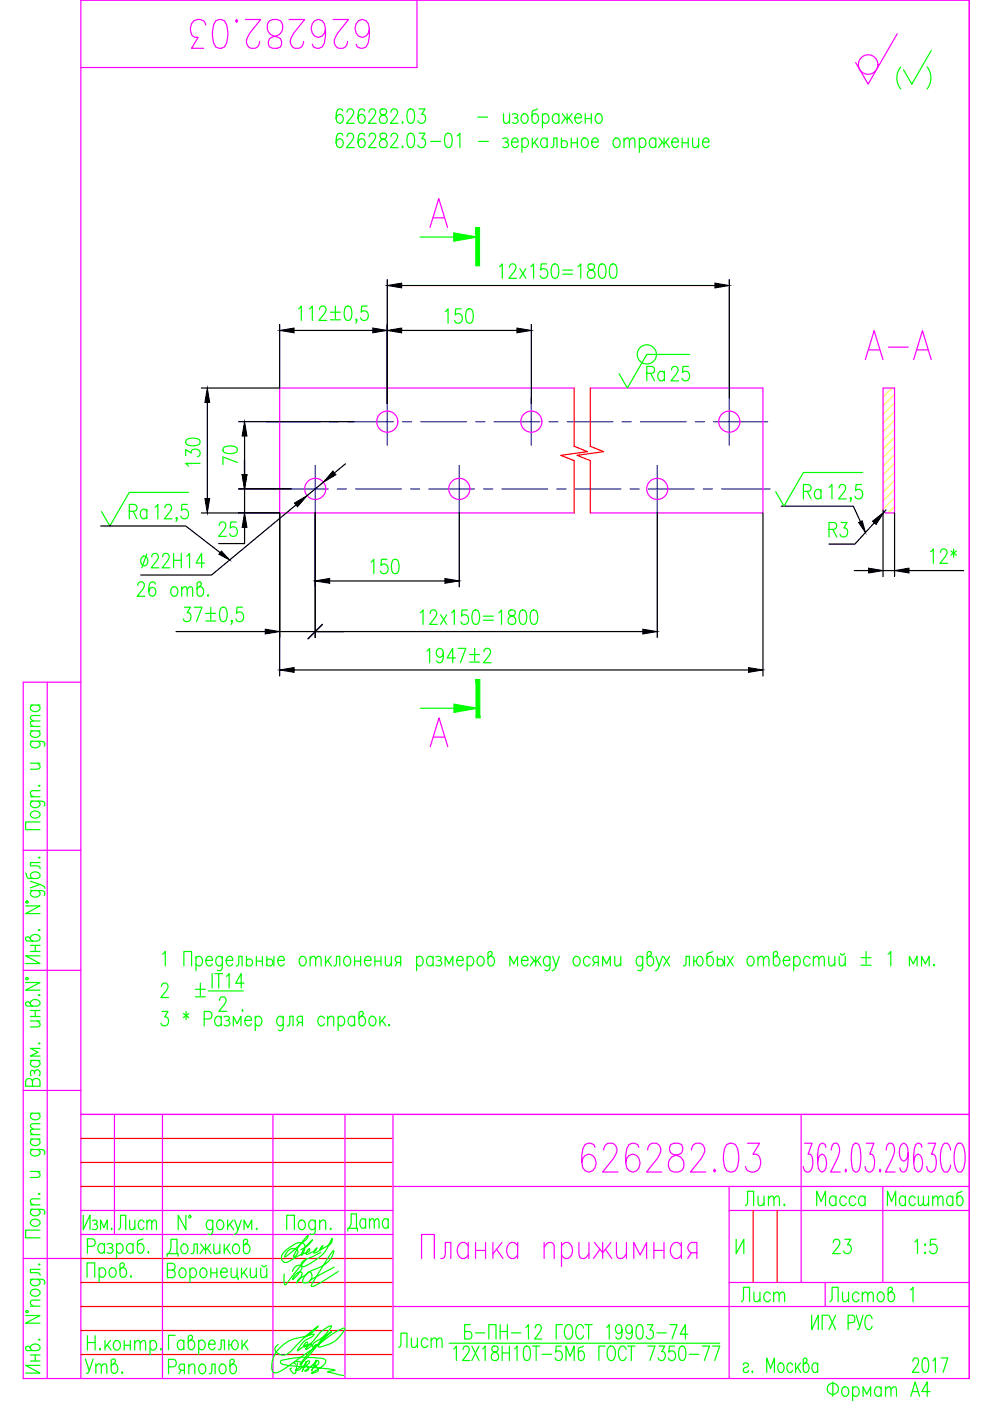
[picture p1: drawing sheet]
<svg xmlns="http://www.w3.org/2000/svg" width="210mm" height="297mm" viewBox="0 0 210 297" stroke-linecap="round" stroke-linejoin="round" font-family="sans-serif">
<defs><g id="words">
<g font-size="10.6" fill="#f0f">
<text x="39.2" y="11.6">626282.03</text>
<text x="182.4" y="77.6">А-А</text>
</g>
<text font-size="10.1" fill="#f0f" x="122.1" y="249.8">626282.03</text>
<text font-size="8.4" fill="#0f0" x="189.1" y="20.1">( )</text>
<text font-size="7.1" fill="#0f0" x="72.7" y="262.1">Дата</text>
<g font-size="6.6" fill="#0f0">
<text x="104.8" y="60.3">12x150=1800</text>
<text x="93.1" y="69.8">150</text>
<text x="43.4" y="100.2" transform="rotate(-90 43.4 100.2)">130</text>
<text x="51.2" y="99.8" transform="rotate(-90 51.2 99.8)">70</text>
<text x="45.2" y="115">25</text>
<text x="196.1" y="120.6">12*</text>
<text x="27.9" y="127.7">26 отв.</text>
<text x="87.8" y="133.7">12x150=1800</text>
<text x="89.3" y="141.8">1947±2</text>
<text x="32.8" y="212.7">2 ±</text>
<text x="156.6" y="256.8">Лит.</text>
<text x="171.8" y="256.8">Масса</text>
<text x="187" y="256.8">Масштаб</text>
<text x="24" y="262.1">Лист</text>
<text x="175.3" y="267.1">23</text>
<text x="155.9" y="277.3">Лист</text>
<text x="16.9" y="292.5">Утв.</text>
</g>
<text font-size="6.6" fill="#f0f" x="174.6" y="277.3">Листов</text>
<g font-size="6.2" fill="#0f0">
<text x="70.2" y="32.5">626282.03</text>
<text x="135.8" y="81.8">Ra</text>
<text x="169" y="106.9">Ra</text>
<text x="26.1" y="111.1">Ra</text>
<text x="77.6" y="122.8">150</text>
<text x="45.2" y="215.5">2 .</text>
<text x="83.3" y="286.8">Лист</text>
<text x="97.4" y="285">Б-ПН-12 ГОСТ 19903-74</text>
<text x="192.3" y="292.1">2017</text>
</g>
</g></defs>
<g fill="none" stroke="#00f" stroke-width=".25">
<path d="M56.4 89.4h11.5M66.8 98.7v9.9M69.8 89.4h2M73.7 89.4h9.7M82.1 84.4v10M85.3 89.4h2M89.2 89.4h9.7M97.4 98.7v9.9M100.9 89.4h1.9M104.7 89.4h9.7M112.6 84.4v10M116.4 89.4h1.9"/>
<path d="M120.3 89.4h9.7M131.9 89.4h1.9M135.8 89.4h9.7M139.4 98.7v9.9M147.4 89.4h2M151.3 89.4h11.5M154.6 84.4v10M59.3 103.7h10.3M71.5 103.7h2M75.4 103.7h9.7M87 103.7h2M90.9 103.7h9.7"/>
<path d="M102.6 103.7h1.9M106.4 103.7h9.7M118.1 103.7h1.9M122 103.7h9.6M133.6 103.7h1.9M137.5 103.7h9.7M149.1 103.7h1.9M153 103.7h10.3"/>
</g>
<g fill="none" stroke="#f0f" stroke-width=".25">
<path d="M88.4 .1v14.2h-71.3M190.2 7.2l-6.1 10.6-2.7-4.5M205.5 .1v292.2M91.2 48.2l1.8-6.1 1.9 6.1M91.9 46.2h2.3M121.7 82.3h-62.4v26.5h62.4M125.2 82.3h36.6v26.5h-36.6M187.8 108.7a.61 .61 0 0 1-.6-.6v-25.8h2.5v26.5h-1.9M10 144.6v147.7M17.1 144.6h-12.2v147.7h200.6M91.2 158.3l1.9-6.1 1.8 6.1M91.9 156.3h2.3"/>
<path d="M4.9 180.3h12.2M4.9 205.7h12.2M4.9 231.2h12.2M17.1 236.3h188.4M24.3 236.3v25.4M34.4 236.3v56M57.9 236.3v56M73.1 236.3v56M83.3 236.3v56M169.9 236.3v35.6M17.1 256.6h66.2M83.3 251.6h122.2"/>
<path d="M154.6 256.6h50.9M154.6 251.6v40.7M170.6 242.4h1.6l-.9 2.3h.5a3.1 3.1 0 0 1 .1 3.5l-.4 .3h-.5l-.4-.3-.3-.9M175.1 243.3l-.1-.6-.5-.3-.7 .3a10.2 10.2 0 0 0-.3 4.9l.3 .6 .6 .3a2.33 2.33 0 0 0 .7-2.9l-.3-.6-.6-.3-.4 .3-.3 .6-.1 .9M176.3 243.8a1.72 1.72 0 0 1 .5-1.4h.6a1.98 1.98 0 0 1 .5 2.3l-1.8 3.8h2.1M179.3 247.9l.2 .3-.2 .3-.1-.3zM180.9 242.7l.5-.3h.3l.4 .3a8.8 8.8 0 0 1 0 5.5l-.4 .3h-.3l-.5-.3a8.8 8.8 0 0 1 0-5.5zM183.7 242.4h1.6l-.9 2.3h.4a3.1 3.1 0 0 1 .2 3.5l-.4 .3h-.5l-.4-.3-.3-.9M186.6 247.9l.1 .3-.1 .3-.2-.3zM187.2 251.6v20.3M187.9 243.8a1.64 1.64 0 0 1 .6-1.4h.6a1.98 1.98 0 0 1 .4 2.3l-1.7 3.8h2M192.6 244.4l-.2 .9-.3 .6-.6 .3a2.33 2.33 0 0 1-.7-2.9l.3-.6 .4-.3 .6 .3a7.9 7.9 0 0 1 0 5.5l-.4 .3h-.3l-.4-.3-.2-.6"/>
<path d="M195.5 243.3l-.2-.6-.4-.3-.7 .3a10.2 10.2 0 0 0-.3 4.9l.3 .6 .5 .3a2.35 2.35 0 0 0 .8-2.9l-.3-.6-.6-.3-.4 .3-.3 .6-.2 .9M196.8 242.4h1.6l-.9 2.3h.4a3.1 3.1 0 0 1 .2 3.5l-.5 .3a1.04 1.04 0 0 1-1.1-1.2M201.6 243.8l-.2-.5a1.03 1.03 0 0 0-1.1-.9 5.5 5.5 0 0 0 0 6.1 1.26 1.26 0 0 0 1.3-1.5M202.9 242.7l.3-.3a1.25 1.25 0 0 1 1.3 1.4 5.3 5.3 0 0 1-.7 4.7 1.26 1.26 0 0 1-1.4-1.5 6.6 6.6 0 0 1 .5-4.3zM4.9 266.8h12.2M17.1 261.7h66.2M83.3 277h122.2M89.4 266.8v-5.1h2.7v5.1M93.5 266.8h.3l.4-.2 .2-.8v-2.4h1.2v3.4M99.3 264.2a1.12 1.12 0 0 0-1.1-.8 1.12 1.12 0 0 0-1.1 .8 1.91 1.91 0 0 0 .8 2.6h.6l.8-.7M99.3 263.4v3.4M100.8 265.1h2.2"/>
<path d="M100.8 263.4v3.4M103 263.4v3.4M104.5 263.4v3.4M105.3 264.9l1.3 1.9M106.4 263.4l-1.9 2.4M109.7 264.2l-.7-.8a1.48 1.48 0 0 0-1.6 2 1.5 1.5 0 0 0 1.6 1.4l.7-.7M109.7 263.4v3.4M115.4 264.4l.9-1h.6l.4 .3 .2 .5v2.6M115.4 263.4v3.4M119.1 264.2l.7-.8a1.48 1.48 0 0 1 1.6 2 1.38 1.38 0 0 1-1.6 1.4l-.7-.7M119.1 263.4v5.1M122.7 263.4v2.4l.2 .8 .4 .2h.6l1-1"/>
<path d="M124.9 263.4v3.4M126 263.4l1.8 2.2 1.7-2.2M127.2 264.9l-1.4 1.9M127.8 263.4v3.4M128.4 264.9l1.3 1.9M130.7 263.4v2.4l.2 .8 .4 .2h.6l.9-1M132.8 263.4v3.4M134.4 266.8v-3.4l1.3 2.7 1.4-2.7v3.4M138.6 265.1h2.2M138.6 263.4v3.4M140.8 263.4v3.4M144.5 264.2l-.8-.8a1.48 1.48 0 0 0-1.6 2 1.5 1.5 0 0 0 1.6 1.4l.8-.7"/>
<path d="M144.5 263.4v3.4M146.6 265.6l-.8 1.2M147.8 265.6h-1.2a1.15 1.15 0 0 1-.8-1.1 1.15 1.15 0 0 1 .8-1.1h1.2v3.4M154.6 271.9h50.9M17.1 292.3v-292.2h188.4v292.2"/>
<circle cx="184.1" cy="13.7" r="2.07"/>
<circle cx="82.1" cy="89.4" r="2.24"/>
<circle cx="112.7" cy="89.4" r="2.24"/>
<circle cx="154.6" cy="89.4" r="2.24"/>
<circle cx="66.8" cy="103.7" r="2.24"/>
<circle cx="97.4" cy="103.7" r="2.24"/>
<circle cx="139.4" cy="103.7" r="2.24"/>
</g>
<g fill="none" stroke="#000" stroke-width=".25">
<path d="M82.1 59.3v26.3M154.6 59.3v25.1M59.3 68.8v13.5h-16.6M62.4 70.1h16.6M85.2 70.1h24.4M85.2 60.5h66.4M112.6 68.8v16.8M44 85.3v20.4M50.6 89.4h24.5M73.3 98.3l-2.4 2M21.3 111.5h18.1l7.3 5.7M42.7 108.8h16.6v34.5"/>
<path d="M50.6 103.7h11.1M51.8 103.7v5.1M62.8 107l-17.9 14.9h-15.1M66.8 108.6v26.6M68.6 102.2l-3.5 2.9M97.4 108.6v15.8M139.4 108.6v26.6M161.8 108.8v34.5M165.6 107.3h15.3l1.5 3.3M185.4 110.8l-4.1 4.6h-5.5M187.2 108.1v14.1M187.8 108.1l-.4 .5"/>
<path d="M189.7 108.8v13.4M37.3 133.9h18.9M59.3 133.9h77M68.4 132.4l-3.1 3M69.9 123.2h24.4M181.1 121h3.1M187.2 121h2.5M192.7 121h11.6M62.4 142h96.3"/>
</g>
<g fill="#000" stroke="#000" stroke-width=".21">
<path d="M59.3 70.1l3.1-.5v1zM79 69.6l3.1 .5-3.1 .5zM82.1 70.1l3.1-.5v1zM82.1 60.5l3.1-.5v1zM109.6 69.6l3 .5-3 .5zM151.6 60l3 .5-3 .5zM44 82.3l.5 3h-1.1zM51.8 89.4l.6 3.1h-1.1zM70.6 99.9l.6 .8-2.6 1.5zM43.4 105.7h1.1l-.5 3.1zM46.9 116.8l1.8 1.9-2.3-1.2zM51.3 100.6h1.1l-.6 3.1z"/>
<path d="M62.4 106.7l2.7-1.6-2 2.3zM182 110.8l.8-.4 .7 2.5zM185 110.5l2.4-1.9-1.7 2.6zM56.2 133.4l3.1 .5-3.1 .5zM66.8 123.2l3.1-.6v1.1zM94.3 122.6l3.1 .6-3.1 .5zM136.3 133.4l3.1 .5-3.1 .5zM184.2 120.5l3 .5-3 .5zM189.7 121l3-.5v1zM59.3 142l3.1-.5v1.1zM158.7 141.5l3.1 .5-3.1 .6z"/>
</g>
<g fill="none" stroke="#0f0" stroke-width=".25">
<path d="M72.7 23.5l-.2-.3-.3-.1-.6 .1a2.85 2.85 0 0 0 0 2.8 .67 .67 0 0 0 1.1-.3 .87 .87 0 0 0-.1-1 .87 .87 0 0 0-1-.3l-.3 .7M73.6 23.8l.2-.6 .7-.1a.95 .95 0 0 1 .1 1.6l-1.1 1.4h1.6M77.3 23.5l-.1-.3-.4-.1-.5 .1a2.85 2.85 0 0 0 0 2.8 .67 .67 0 0 0 1-.3 .87 .87 0 0 0 0-1 .87 .87 0 0 0-1-.3l-.4 .7M78.2 23.8l.3-.6 .7-.1a.95 .95 0 0 1 .1 1.6l-1.2 1.4h1.7M80.7 23.2a.68 .68 0 0 0 .2 1.1 1.08 1.08 0 0 1 1.1 .5 1.08 1.08 0 0 1-.1 1.2 .9 .9 0 0 1-1.4-.3 .9 .9 0 0 1 .7-1.3l.4-.1a.62 .62 0 0 0 .4-.7 .62 .62 0 0 0-.5-.5zM82.9 23.8l.2-.6 .7-.1a.95 .95 0 0 1 .1 1.6l-1.1 1.4h1.6M86.6 23.2l.6-.1a1.49 1.49 0 0 1 .7 1.7l-.3 1.2-.6 .1a1.49 1.49 0 0 1-.7-1.7zM88.8 23.1h1.3l-.7 1.2h.4a.96 .96 0 0 1 .4 1.4 .96 .96 0 0 1-1.5 .2l-.1-.3M91.3 30h2.1M94.6 28.4l.6-.2a1.49 1.49 0 0 1 .7 1.8l-.4 1.2-.6 .1a1.49 1.49 0 0 1-.7-1.8zM96.9 28.8l.6-.6v3.1M101.3 24.8h2.1"/>
<path d="M101.5 30h2.1M106.6 29.4a.73 .73 0 0 1 1.1 .3l-.1 .3-.5 .1M106.8 24.1l.1 1.9 .6 .1 .5-.5M107.4 30.1a.6 .6 0 0 1 .5 .6 .6 .6 0 0 1-.5 .6l-.8-.1M108 24.1v2M108.4 30.1h1.4a.68 .68 0 0 0-.4-.8 .68 .68 0 0 0-.8 .4 1.02 1.02 0 0 0 .8 1.6l.4-.4M108.6 24.3a.72 .72 0 0 1 1.2 .2l-.4 .5h-.3M109.4 25a.6 .6 0 0 1 .5 .6 .6 .6 0 0 1-.5 .5l-.8-.1M110.7 29.7a.67 .67 0 0 1 .6-.5 .67 .67 0 0 1 .6 .5 1.02 1.02 0 0 1-.8 1.6l-.4-.4M110.7 29.3v3M110.8 24.3l.3-.2a1.02 1.02 0 0 1 .9 1 1.02 1.02 0 0 1-.9 1 1.2 1.2 0 0 1-.3-1.8zM112.9 29.3v2"/>
<path d="M113.3 30.1l.8 1.2M114 23.1l-1.1 .4-.1 2.1a.66 .66 0 0 0 .6 .6 .66 .66 0 0 0 .7-.5 1.03 1.03 0 0 0-.8-1.6l-.5 .4M114 29.3l-1.1 1.4M115 24.5l.5-.4a1.02 1.02 0 0 1 .9 1 1.02 1.02 0 0 1-.9 1l-.5-.4M115 24.1v3.1M116 29.7a.68 .68 0 0 0-.6-.5 .68 .68 0 0 0-.7 .5 .93 .93 0 0 0 0 1.1 .93 .93 0 0 0 1.1 .4l.2-.3M116 29.3v2M116.8 31.3l.5-.1 .1-1.9h.7v2M118.5 24.5l-.5-.4a1.02 1.02 0 0 0-.9 1 1.02 1.02 0 0 0 .9 1l.5-.4M118.5 24.1v2M119 30.1a.75 .75 0 0 1 1.2 .1 .75 .75 0 0 1-.4 1.1h-.4l-.4-.3M119 29.3v2"/>
<path d="M119.2 24.1l1 1.3 1.1-1.3M119.9 25l-.8 1.1M120.2 24.1v2M120.6 25l.8 1.1M121.1 30.3h1.3M121.1 29.3v2M121.9 25h1.4a.68 .68 0 0 0-.5-.9 .68 .68 0 0 0-.8 .4 1.02 1.02 0 0 0 .8 1.6l.5-.4M122.4 29.3v2M123.6 29.4a.82 .82 0 0 1 .9 .1 .82 .82 0 0 1 .2 .9 .82 .82 0 0 1-.9 .9 1.19 1.19 0 0 1-.2-1.9zM124.1 25.1h1.3M124.1 24.1v2M125.4 24.1v2"/>
<path d="M125.4 30.1h1.4a.68 .68 0 0 0-.4-.8 .68 .68 0 0 0-.8 .4 1.02 1.02 0 0 0 .8 1.6l.4-.4M126.5 24.3l.3-.2a1.02 1.02 0 0 1 .9 1 1.02 1.02 0 0 1-.9 1 1.2 1.2 0 0 1-.3-1.8zM130.3 29.4a.82 .82 0 0 1 1 .1 .82 .82 0 0 1 .2 .9 .82 .82 0 0 1-.9 .9 1.19 1.19 0 0 1-.3-1.9zM132.3 29.8l.6-.5 .4 .1 .2 1.9M132.3 29.3v2M133.5 29.8l.5-.5 .5 .1 .1 1.9M135.6 29.7a.68 .68 0 0 1 .6-.5 .68 .68 0 0 1 .6 .5 1.02 1.02 0 0 1-.8 1.6l-.4-.4M135.6 29.3v3M139 29.7a.68 .68 0 0 0-.6-.5 .68 .68 0 0 0-.6 .5 .93 .93 0 0 0-.1 1.1 .93 .93 0 0 0 1.1 .4l.2-.3M139 29.3v2M139.7 29.3l1.1 1.3 1-1.3M140.4 30.1l-.8 1.2"/>
<path d="M140.8 29.3v2M141.1 30.1l.9 1.2M142.4 30.1h1.4a.68 .68 0 0 0-.4-.8 .68 .68 0 0 0-.9 .4 1.02 1.02 0 0 0 .9 1.6l.4-.4M144.6 30.3h1.3M144.6 29.3v2M145.9 29.3v2M146.8 29.3l.2 1.9 .5 .1 .6-.6M148.1 29.3v2M148.9 30.1h1.4a.68 .68 0 0 0-.4-.8 .68 .68 0 0 0-.8 .4 1.02 1.02 0 0 0 .8 1.6l.4-.4M89.1 50.3h7.1M63.3 65.5l.6-.6v3M65.6 65.5l.6-.6v3"/>
<path d="M67.7 65.6l.3-.6 .7-.1a.95 .95 0 0 1 .1 1.6l-1.2 1.4h1.6M70.1 66.2h2.1M70.1 67.8h2.1M71.1 64.9v2.6M73.3 65l.6-.1a1.49 1.49 0 0 1 .7 1.7l-.3 1.2-.6 .1a1.49 1.49 0 0 1-.7-1.7zM75.6 67.8l-.1 .1-.1-.1 .1-.1a.64 .64 0 0 1-.1 .8M77.9 64.9h-1.2l-.1 1.3a.89 .89 0 0 1 1.1-.2 .89 .89 0 0 1 .4 1.1 .83 .83 0 0 1-.7 .8 .83 .83 0 0 1-.9-.5M146 77.7h-1.2l-.1 1.3a.89 .89 0 0 1 1.1-.2 .89 .89 0 0 1 .4 1.1 .83 .83 0 0 1-.7 .8 .83 .83 0 0 1-.9-.5M146.2 75.1h-9.1l-4.1 7.2-1.7-3.1M30.2 118.1l.2-.2a1.02 1.02 0 0 1 1 1 1.02 1.02 0 0 1-1 1.1 1.2 1.2 0 0 1-.2-1.9zM31.1 117.5l-1 2.9M32.2 118.1l.2-.6 .7-.2a.95 .95 0 0 1 .1 1.6l-1.2 1.5h1.7"/>
<path d="M34.5 118.1l.2-.6 .7-.2a.95 .95 0 0 1 .1 1.6l-1.1 1.5h1.6M35 107.7l.2-.6 .7-.2a.95 .95 0 0 1 .1 1.6l-1.1 1.5h1.6M36.8 117.3v3.1M36.8 118.8h1.6M37.5 109.9l-.1 .1-.1-.1 .1-.2a.65 .65 0 0 1-.1 .9M38.4 117.3v3.1M39.6 117.9l.6-.6v3.1M39.7 106.9h-1.1l-.1 1.4a.89 .89 0 0 1 1.1-.2 .89 .89 0 0 1 .4 1 .83 .83 0 0 1-.7 .9 .83 .83 0 0 1-1-.6M40 104.4h-12.6l-4.1 7.1-1.8-3M43.3 119.4h-1.7l1.1-2.1v3.1M175.8 112.2h1a.75 .75 0 0 0 .6-.7 .75 .75 0 0 0-.6-.7h-1v3M176.6 112.2l.8 1.6"/>
<path d="M177.9 103.5l.2-.6 .7-.2a.95 .95 0 0 1 .2 1.6l-1.2 1.5h1.6M178.3 110.8h1.3l-.7 1.1h.4a.96 .96 0 0 1 .4 1.4 .96 .96 0 0 1-1.5 .2l-.1-.2M180.5 105.6l-.1 .2-.2-.2 .2-.1a.64 .64 0 0 1-.2 .9M182.7 102.7h-1.2l-.1 1.3a.89 .89 0 0 1 1.1-.1 .89 .89 0 0 1 .4 1 .84 .84 0 0 1-.7 .9 .84 .84 0 0 1-.9-.6M182.9 100.2h-12.6l-4.1 7.1-1.7-3M39.1 128.7h1.3l-.7 1.2h.3a.96 .96 0 0 1 .4 1.4 .96 .96 0 0 1-1.4 .2l-.1-.3M41.2 128.7h1.6l-1.1 3.1M43.6 130.1h2.1M43.6 131.7h2.1M44.7 128.7v2.7M46.9 128.9l.6-.2a1.49 1.49 0 0 1 .7 1.8l-.4 1.2-.6 .1a1.49 1.49 0 0 1-.7-1.7zM49.2 131.7l-.1 .1-.1-.1 .1-.2a.65 .65 0 0 1-.1 .9"/>
<path d="M51.4 128.7h-1.1l-.2 1.4a.89 .89 0 0 1 1.2-.2 .89 .89 0 0 1 .4 1 .83 .83 0 0 1-.7 .9 .83 .83 0 0 1-1-.6M6.5 157.2l2.7 .1a.59 .59 0 0 1 .2 .9M6.5 155h2M6.5 154h2M6.5 149.5h2M6.9 157.2a.68 .68 0 0 0-.5 .6 .68 .68 0 0 0 .5 .6 1.02 1.02 0 0 0 1.6-.8l-.4-.4M6.9 155l-.4 .4a1.02 1.02 0 0 0 1 1 1.02 1.02 0 0 0 1-1l-.4-.4M6.9 149.5a.68 .68 0 0 0-.5 .6 .68 .68 0 0 0 .5 .7 .92 .92 0 0 0 1.1 0 .92 .92 0 0 0 .3-1.1l-.2-.2M8.5 152.9l-1.9 .1-.1 .4 .5 .6M8.5 151.7l-1.9 .1-.1 .5 .5 .6M89.1 150.2h7.1M6.5 169.8l2.7 .2a.59 .59 0 0 1 .2 .9"/>
<path d="M6.5 168.9h2M6.5 161.8h2M6.6 172.3a1.09 1.09 0 0 1 1.1-.3 1.09 1.09 0 0 1 .8 .9 1.07 1.07 0 0 1-1.2 .6 1.07 1.07 0 0 1-.8-1zM6.9 169.8a.68 .68 0 0 0-.5 .7 .68 .68 0 0 0 .5 .6 1.02 1.02 0 0 0 1.6-.8l-.4-.5M7.9 161.8l.6 .6-.2 .6-1.8 .1M8.2 166.6l.1-.1 .2 .1-.2 .1zM8.5 174.3h-3.1v1.6h3.1M8.5 167.6l-1.9 .2-.1 .5 .5 .6M5.4 192.1h3.1l-3.1 1.6h3.1M5.4 185.1l.5 1 2 .2a.66 .66 0 0 0 .6-.6 .66 .66 0 0 0-.4-.7 .93 .93 0 0 0-1.2-.1 .93 .93 0 0 0-.3 1.1l.3 .3M6.5 199.1a1.02 1.02 0 0 1 1-1 1.02 1.02 0 0 1 1 1l-.6 .4h-2.2l-.3-.3v-.4l.5-.2 .3 .1 .7 .8M6.5 188.8l2.7 .1a.59 .59 0 0 1 .2 1"/>
<path d="M6.5 186.8l2 .7-2 .7M6.9 188.8a.68 .68 0 0 0-.5 .7 .68 .68 0 0 0 .5 .6 1.02 1.02 0 0 0 1.6-.8l-.4-.5M8.2 197.2l.1-.1 .2 .1-.2 .1zM8.2 181.8l.1-.1 .2 .1-.2 .1zM8.5 187.5l.9 .5 .1 .3M8.5 182.9h-2v.7l1.8 .1 .2 .5M5.4 208.3h3.1l-3.1 1.6h3.1M6.5 212.8a1.02 1.02 0 0 1 1-.9 1.02 1.02 0 0 1 1 .9l-.6 .5h-2.2l-.3-.3v-.4l.5-.2 .3 .1 .7 .8M6.5 200.4h2M6.5 201.7h2M6.5 216.5h2M6.5 214.2h2"/>
<path d="M6.5 215.5h2M7.5 200.4v1.3M7.5 214.2v1.3M7.9 216.5l.6 .5-.2 .6-1.8 .1M8.2 211l.1-.1 .2 .1-.2 .1zM8.5 202.7h-3.1l3.1 1.6h-3.1M34.3 214.4h1.3l-.7 1.2h.4a.96 .96 0 0 1 .4 1.4 .96 .96 0 0 1-1.5 .2l-.1-.3M34.5 202.3l.5-.6v3.1M38.9 214.9l1.1 .9M39 204.8v-3.1h1.6v3.1M39.5 214.4v1.8M40 214.9l-1.1 .9"/>
<path d="M41.6 203.2a.68 .68 0 0 1 .6-.5 .68 .68 0 0 1 .6 .5 1.02 1.02 0 0 1-.8 1.6l-.4-.4M41.6 202.8v3M43.6 203.6h1.4a.68 .68 0 0 0-.4-.8 .68 .68 0 0 0-.8 .4 1.02 1.02 0 0 0 .8 1.6l.4-.4M45.6 206.4h1.6M47.1 203.2a.68 .68 0 0 0-.6-.5 .68 .68 0 0 0-.6 .5 1.02 1.02 0 0 0 .8 1.6l.4-.4M47.1 202.8l-.1 2.7-.3 .3-.6-.1M48 203.6h1.4a.68 .68 0 0 0-.5-.8 .68 .68 0 0 0-.8 .4 1.02 1.02 0 0 0 .8 1.6l.5-.4M48 207l.6-.6v3.1M50 204.8l.5-.2 .1-1.8h.7v2M51.7 208.5h-1.7l1.1-2.1v3.1M52.3 203.6a.75 .75 0 0 1 1.2 .1 .75 .75 0 0 1-.4 1.1h-.5l-.3-.3M52.3 202.8v2"/>
<path d="M54.1 215.9l.5-.4a1.02 1.02 0 0 1 .9 1 1.02 1.02 0 0 1-.9 1l-.5-.4M54.1 215.5v3M54.4 202.8v2M54.4 203.8h1.2M55.6 202.8v2M56.6 203.6a.75 .75 0 0 1 1.2 .1 .75 .75 0 0 1-.4 1.1h-.5l-.3-.3M56.6 202.8v2M58.1 202.8v2M58.9 203.6h1.4a.67 .67 0 0 0-.4-.8 .67 .67 0 0 0-.9 .4 1.02 1.02 0 0 0 .8 1.6l.5-.4M60 215.9l-.4-.4a1.02 1.02 0 0 0-.9 1 1.02 1.02 0 0 0 .9 1l.4-.4M60 215.5l-.1 2.7-.3 .3-.6-.1M60.9 217.5l.4-.1 .1-1.9h.7v2"/>
<path d="M63.4 216.8l-.4 .7M63.8 202.9a.65 .65 0 0 1 1 .3 1.02 1.02 0 0 1-.8 1.6 1.2 1.2 0 0 1-.2-1.9zM64.1 216.8h-.7l-.2-.2a.68 .68 0 0 1 .2-1.1h.7v2M65.8 203.3l.5-.5 .5 .1 .1 1.9M65.8 202.8v2M66.9 203.3l.6-.5 .5 .1 .1 1.9M68.8 215.9l-.5-.4a1.02 1.02 0 0 0-.9 1 1.02 1.02 0 0 0 .9 1l.5-.4M69 202.8v2M69.5 216l.6-.5 .5 .1 .2 1.9M69.5 203.6l.8 1.2M69.5 215.5v2M70.2 202.8l-1.2 1.4"/>
<path d="M70.8 204.8l.4-.2 .1-1.8h.7v2M71.7 215.9l.5-.4a1.02 1.02 0 0 1 .9 1 1.02 1.02 0 0 1-.9 1l-.5-.4M71.7 215.5v3M73.2 202.9a.65 .65 0 0 1 1.1 .3 1.02 1.02 0 0 1-.9 1.6 1.2 1.2 0 0 1-.2-1.9zM75.2 215.9l-.5-.4a1.02 1.02 0 0 0-.9 1 1.02 1.02 0 0 0 .9 1l.5-.4M75.2 203.8h1.3M75.2 202.8v2M75.2 215.5v2M76.5 202.8v2M76.6 215.5a1.02 1.02 0 0 1 .9 1 1.02 1.02 0 0 1-.9 1l-.5-.6v-2.2l.4-.3h.3l.2 .5-.1 .3-.8 .7M77.3 203.6h1.4a.68 .68 0 0 0-.5-.8 .68 .68 0 0 0-.8 .4 1.02 1.02 0 0 0 .8 1.6l.5-.4M78.6 215.6l.2-.1a1.02 1.02 0 0 1 .9 1 1.02 1.02 0 0 1-.9 1 1.2 1.2 0 0 1-.2-1.9z"/>
<path d="M79.5 203.8h1.3M79.5 202.8v2M80.5 215.5v2M80.8 202.8v2M81 216.3l.8 1.2M81.7 202.8l.1 1.8 .6 .2 .6-.6M81.7 215.5l-1.2 1.4M82.5 217.2l.1 .2-.1 .1-.1-.1zM83 202.8v2M84.3 204.1l-.5 .7M85 204.1h-.7l-.3-.2a.67 .67 0 0 1 .3-1.1h.7v2M88.3 203.2a.68 .68 0 0 1 .7-.5 .68 .68 0 0 1 .6 .5 1.02 1.02 0 0 1-.8 1.6l-.5-.4"/>
<path d="M88.3 202.8v3M91.8 203.2a.68 .68 0 0 0-.6-.5 .68 .68 0 0 0-.7 .5 1.02 1.02 0 0 0 .9 1.6l.4-.4M91.8 202.8v2M92.4 202.9a.74 .74 0 0 1 1.2 .3l-.4 .4h-.3M93.2 203.6a.6 .6 0 0 1 .5 .6 .6 .6 0 0 1-.5 .6l-.8-.2M94.4 204.8v-2l.8 1.6 .8-1.6v2M96.8 203.6h1.4a.68 .68 0 0 0-.4-.8 .68 .68 0 0 0-.9 .4 1.02 1.02 0 0 0 .9 1.6l.4-.4M99 203.2a.68 .68 0 0 1 .7-.5 .68 .68 0 0 1 .6 .5 1.02 1.02 0 0 1-.8 1.6l-.5-.4M99 202.8v3M101.5 202.9a.65 .65 0 0 1 1 .3 1.02 1.02 0 0 1-.8 1.6 1.2 1.2 0 0 1-.2-1.9zM103.9 202.8a1.02 1.02 0 0 1 1 1 1.02 1.02 0 0 1-1 1l-.4-.6v-2.2l.3-.3h.4l.2 .5-.1 .3-.8 .7M108.1 204.8v-2l.8 1.6 .8-1.6v2"/>
<path d="M110.6 203.6h1.4a.68 .68 0 0 0-.5-.8 .68 .68 0 0 0-.8 .4 1.02 1.02 0 0 0 .8 1.6l.5-.4M112.5 202.8l1.1 1.3 1-1.3M113.2 203.6l-.8 1.2M113.6 202.8v2M113.9 203.6l.8 1.2M116.6 203.2a.68 .68 0 0 0-.6-.5 .68 .68 0 0 0-.7 .5 1.02 1.02 0 0 0 .8 1.6l.5-.4M116.6 202.8l-.1 2.7-.4 .3-.5-.1M117.2 202.8l.7 2 .7-2M117.9 204.8l-.2 .6-.6 .4M121.8 202.9a.65 .65 0 0 1 1.1 .3 1.02 1.02 0 0 1-.8 1.6 1.2 1.2 0 0 1-.3-1.9zM125.1 203.2a.68 .68 0 0 0-.6-.5 .68 .68 0 0 0-.7 .5 1.02 1.02 0 0 0 .8 1.6l.5-.4M126.1 204.1l-.4 .7"/>
<path d="M126.8 204.1h-.7l-.2-.2a.68 .68 0 0 1 .2-1.1h.7v2M127.8 204.8v-2l.8 1.6 .8-1.6v2M130.3 202.8l.2 1.8 .5 .2 .6-.6M131.6 202.8v2M136.3 203.2a.68 .68 0 0 0-.7-.5 .68 .68 0 0 0-.6 .5 1.02 1.02 0 0 0 .8 1.6l.5-.4M136.3 202.8l-.1 2.7-.4 .3-.6-.1M137.7 202.8a1.02 1.02 0 0 1 .9 1 1.02 1.02 0 0 1-.9 1l-.5-.6v-2.2l.4-.3h.3l.2 .5-.1 .3-.8 .7M139.1 202.8l.7 2 .7-2M139.8 204.8l-.3 .6-.6 .4M140.7 202.8l1.3 2M142 202.8l-1.3 2M144.9 204.8l.5-.2 .1-1.8h.7v2"/>
<path d="M147.1 203.8h.6a.89 .89 0 0 1 .8-1 1.09 1.09 0 0 1 .6 1.1 1.09 1.09 0 0 1-.8 .9 1.01 1.01 0 0 1-.6-1M147.1 202.8v2M151 201.7l-1 .5-.1 2a.66 .66 0 0 0 .6 .6 .66 .66 0 0 0 .7-.4 .93 .93 0 0 0 0-1.2 .93 .93 0 0 0-1.1-.3l-.2 .3M152.1 203.6a.75 .75 0 0 1 1.2 .1 .75 .75 0 0 1-.4 1.1h-.5l-.3-.3M152.1 202.8v2M153.6 202.8v2M154.2 202.8l1.3 2M155.5 202.8l-1.3 2M158.7 202.9a.65 .65 0 0 1 1.1 .3 1.02 1.02 0 0 1-.8 1.6 1.2 1.2 0 0 1-.3-1.9zM160.7 203.3l.6-.5 .5 .1 .1 1.9M160.7 202.8v2M161.9 203.3l.6-.5 .4 .1 .1 1.9"/>
<path d="M164.4 202.8a1.02 1.02 0 0 1 1 1 1.02 1.02 0 0 1-1 1l-.4-.6v-2.2l.3-.3h.4l.2 .5-.1 .3-.8 .7M166.1 203.6h1.4a.68 .68 0 0 0-.5-.8 .68 .68 0 0 0-.8 .4 1.02 1.02 0 0 0 .8 1.6l.5-.4M168.3 203.2a.68 .68 0 0 1 .6-.5 .68 .68 0 0 1 .7 .5 1.02 1.02 0 0 1-.9 1.6l-.4-.4M168.3 202.8v3M171.8 203.2a.68 .68 0 0 0-.7-.5 .68 .68 0 0 0-.6 .5 1.02 1.02 0 0 0 .8 1.6l.5-.4M172.5 203.3l.5-.5 .5 .1 .1 1.9M172.5 202.8v2M173.6 203.3l.6-.5 .5 .1 .1 1.9M175.7 202.8l.1 1.8 .6 .2 .6-.6M177 202.8v2M177.9 202.8l.1 1.8 .6 .2 .6-.6M178.2 202.2a.51 .51 0 0 0 .4 .3 .51 .51 0 0 0 .5-.3"/>
<path d="M179.2 202.8v2M182.6 203h2.1M182.6 204.6h2.1M183.6 201.7v2.7M188.3 202.3l.6-.6v3.1M192.8 204.8v-2l.8 1.6 .8-1.6v2M195.4 204.8v-2l.8 1.6 .8-1.6v2M198.1 204.5l.1 .1-.1 .2-.2-.2zM6.5 236h2M6.5 224.8h2M6.9 236a.68 .68 0 0 0-.5 .7 .68 .68 0 0 0 .5 .6 .92 .92 0 0 0 1.1 .1 .92 .92 0 0 0 .3-1.1l-.2-.3M6.9 229.3a.75 .75 0 0 0-.7-.6 .75 .75 0 0 0-.8 .6v1h3.1v-1a.83 .83 0 0 0-.8-.7 .83 .83 0 0 0-.8 .7v1"/>
<path d="M6.9 224.8a.68 .68 0 0 0-.5 .7 .68 .68 0 0 0 .5 .6 1.02 1.02 0 0 0 1.6-.8l-.4-.5M7.3 227.3a.6 .6 0 0 1 .6-.5 .6 .6 0 0 1 .6 .5l-.2 .8M7.3 227.6v-.3l-.4-.4a.74 .74 0 0 0-.3 1.2M8.2 221.2l.1-.1 .2 .1-.2 .1zM8.5 239.4l-1.9 .1-.1 .5 .5 .6M8.5 238.2l-1.9 .2-.1 .4 .5 .6M8.5 222.3h-2l1.6 .8-1.6 .8h2M6.5 256.4l2.7 .1a.59 .59 0 0 1 .2 .9M6.5 243.7l2.7 .1a.59 .59 0 0 1 .2 1M6.5 255.5h2M6.5 248.4h2M6.5 241.5h2"/>
<path d="M6.5 240.6h2M6.6 258.8a1.09 1.09 0 0 1 1.1-.3 1.09 1.09 0 0 1 .8 .9 1.07 1.07 0 0 1-1.2 .6 1.07 1.07 0 0 1-.8-.9zM6.9 256.4a.68 .68 0 0 0-.5 .6 .68 .68 0 0 0 .5 .7 1.02 1.02 0 0 0 1.6-.8l-.4-.5M6.9 243.7a.68 .68 0 0 0-.5 .6 .68 .68 0 0 0 .5 .7 1.02 1.02 0 0 0 1.6-.8l-.4-.5M6.9 241.5a.68 .68 0 0 0-.5 .6 .68 .68 0 0 0 .5 .7 .92 .92 0 0 0 1.1 0 .92 .92 0 0 0 .3-1.1l-.2-.2M7.9 248.4l.6 .5-.2 .6-1.8 .1M8.2 253.1l.1-.1 .2 .1-.2 .1zM8.5 254.2l-1.9 .1-.1 .6 .5 .6M17.7 257.7v3l1.4-3v3M19.6 258.8a.61 .61 0 0 1 1 .3l-.1 .3-.5 .1M20.3 259.5a.62 .62 0 0 1 .4 .6 .62 .62 0 0 1-.4 .6l-.7-.1M39.4 257.7v3l-1.6-3v3"/>
<path d="M45.1 259.1l-.2-.3a.82 .82 0 0 0-1 .1 .82 .82 0 0 0-.2 .9 .82 .82 0 0 0 1 .9l.4-.4M45.1 258.7l-.1 2.7-.3 .3-.6-.1M46.3 258.8a.82 .82 0 0 1 .9 .1 .82 .82 0 0 1 .2 .9 .82 .82 0 0 1-.9 .9 1.19 1.19 0 0 1-.2-1.9zM48.3 258.7v2M48.7 259.5l.8 1.2M49.4 258.7l-1.1 1.4M49.8 258.7l.7 2 .7-2M63.6 258.8a.82 .82 0 0 1 .9 .1 .82 .82 0 0 1 .2 .9 .82 .82 0 0 1-.9 .9 1.19 1.19 0 0 1-.2-1.9zM66.8 259.1l-.2-.3a.82 .82 0 0 0-.9 .1 .82 .82 0 0 0-.3 .9 .82 .82 0 0 0 1 .9l.4-.4M66.8 258.7l-.1 2.7-.3 .3-.6-.1M67.8 259.3l.6-.6 .5 .1 .2 1.9M67.8 258.7v2"/>
<path d="M5.4 278.9h3.1l-3.1 1.6h3.1M6.5 271.2l2.7 .1a.59 .59 0 0 1 .2 1M6.5 276.9h2M6.6 273.7a1.09 1.09 0 0 1 1.1-.4 1.09 1.09 0 0 1 .8 1 1.07 1.07 0 0 1-1.2 .5 1.07 1.07 0 0 1-.8-.9zM6.9 271.2a.68 .68 0 0 0-.5 .7 .68 .68 0 0 0 .5 .6 1.02 1.02 0 0 0 1.6-.8l-.4-.5M8.2 268.1l.1-.1 .2 .1-.2 .1zM8.5 260.8h-3.1v1.6h3.1M8.5 275.6l-1.9 .2-.1 .5 .5 .6M8.5 269.1h-2v.7l1.8 .1 .2 .5M18.5 270.8v-3h1.6v3M18.5 264.2h1.1a.83 .83 0 0 0 .6-.8 .83 .83 0 0 0-.6-.8h-1.1v3.1M21 269.2a.68 .68 0 0 1 .7-.4 .68 .68 0 0 1 .6 .4 1.02 1.02 0 0 1-.8 1.6l-.5-.4"/>
<path d="M21 268.8v3M21.3 260.7v-2l.7 1.6 .7-1.6v2M22.2 264.1a.68 .68 0 0 0-.7-.5 .68 .68 0 0 0-.6 .5 1.03 1.03 0 0 0 .8 1.6l.5-.4M22.2 263.7v2M22.7 263.8a.73 .73 0 0 1 1.2 .3l-.1 .3-.6 .1M23.5 268.9a.65 .65 0 0 1 1 .3 1.02 1.02 0 0 1-.8 1.6 1.2 1.2 0 0 1-.2-1.9zM23.5 264.5a.6 .6 0 0 1 .5 .6 .6 .6 0 0 1-.5 .6l-.8-.1M24.7 264.1a.68 .68 0 0 1 .7-.5 .68 .68 0 0 1 .6 .5 1.03 1.03 0 0 1-.8 1.6l-.5-.4M24.7 263.7v3M25.9 268.8a1.02 1.02 0 0 1 1 1 1.02 1.02 0 0 1-1 1l-.5-.6v-2.1l.4-.3h.3l.3 .4-.1 .3-.9 .7M27.8 270.5l.1 .2-.1 .1-.1-.1zM28.2 264.1a.68 .68 0 0 0-.6-.5 .68 .68 0 0 0-.7 .5 1.03 1.03 0 0 0 .8 1.6l.5-.4"/>
<path d="M28.2 263.7v2M30.3 262.6l-1 .5-.2 2a.65 .65 0 0 0 .6 .6 .65 .65 0 0 0 .7-.4 1.02 1.02 0 0 0-.8-1.6l-.5 .4M31.5 265.4l.1 .2-.1 .1-.2-.1zM35.4 266.4v-.6h2.4v.6M35.5 269.3h1a.83 .83 0 0 1 .7 .8 .83 .83 0 0 1-.7 .8h-1v-3.1h1a.74 .74 0 0 1 .6 .8 .74 .74 0 0 1-.6 .7M35.7 265.8a3.1 3.1 0 0 0 .5-3.1h1.3v3.1M38.3 269a.65 .65 0 0 1 1 .3 1.02 1.02 0 0 1-.8 1.6 1.19 1.19 0 0 1-.2-1.9zM38.7 263.9a.65 .65 0 0 1 1 .3 1.02 1.02 0 0 1-.8 1.6 1.19 1.19 0 0 1-.2-1.9zM40.3 269.3a.68 .68 0 0 1 .6-.5 .68 .68 0 0 1 .7 .5 1.02 1.02 0 0 1-.9 1.6l-.4-.4M40.3 268.9v3M40.6 265.8l.4-.1 .1-1.9h.7v2M42.5 263.8l1.1 1.3 1-1.3"/>
<path d="M42.7 269a.65 .65 0 0 1 1.1 .3 1.02 1.02 0 0 1-.9 1.6 1.19 1.19 0 0 1-.2-1.9zM43.2 264.6l-.8 1.2M43.6 263.8v2M43.9 264.6l.8 1.2M44.7 268.9v2M44.7 269.9h1.3M45.3 263.8l.1 1.9 .6 .1 .6-.6M46 268.9v2M46.6 263.8v2M46.8 269.7h1.4a.68 .68 0 0 0-.4-.8 .68 .68 0 0 0-.9 .4 1.02 1.02 0 0 0 .8 1.6l.5-.4M47.5 263.8v2M48 264.6l.8 1.2"/>
<path d="M48.7 263.8l-1.2 1.4M49 268.9l.1 1.8 .6 .2 .6-.6M49.6 263.9a.65 .65 0 0 1 1.1 .3 1.02 1.02 0 0 1-.8 1.6 1.19 1.19 0 0 1-.3-1.9zM50.3 268.9v2h.2v.4M50.5 260.7l-.3 .6-.5 .4M51.2 268.9v2M51.7 269.7l.8 1.2M51.7 260.7v-2l.9 1.6 .8-1.6v2M52.1 263.8a1.02 1.02 0 0 1 .9 1 1.02 1.02 0 0 1-.9 1l-.5-.6v-2.2l.4-.3h.3l.2 .5-.1 .3-.8 .7M52.4 268.9l-1.2 1.4M53.1 268.9l.1 1.8 .6 .2 .5-.6M54.3 268.9v2"/>
<path d="M54.4 260.4l.1 .2-.1 .1-.1-.1zM55.3 268.9l.1 1.8 .6 .2 .6-.6M55.5 268.3a.5 .5 0 0 0 .5 .3 .5 .5 0 0 0 .4-.3M56.6 268.9v2M60.8 260.7v-3h1.6v3M61.2 265.1a1.23 1.23 0 0 1 2 .4l-.3 .4a.7 .7 0 0 1-.6 .7 11 11 0 0 1 3-4.6l-.4 .9-3.3 2.8-1.2 .8 .2-.7zM62 269.6a1.52 1.52 0 0 1 2-1.2 4.4 4.4 0 0 1-2 2.9 1.82 1.82 0 0 1 2-1.5 2.83 2.83 0 0 1-1.1 2.2l.5-.9 1.2-.7 .6-.5a.46 .46 0 0 1 .6-.3 .46 .46 0 0 1 .3 .6 1.36 1.36 0 0 1-.4 1.4 1.36 1.36 0 0 1-1.5 .2 3.2 3.2 0 0 1 2.1-2.5 5.8 5.8 0 0 0 4.4-3.8v-.3l-1.5 2-3 5-.2 .4 .1 .2a9.5 9.5 0 0 0 3.6-2l2-1.2M63.8 265a4.8 4.8 0 0 0 2.5-2.2l-.3 .2a5.2 5.2 0 0 0-2.1 3.2 2.55 2.55 0 0 0 .8-2.1l-.1-.1a1.4 1.4 0 0 0-2.2-.2l-1.9 1.4a1.41 1.41 0 0 0-.3 2.4 2.11 2.11 0 0 0 1.9-.6l1.6-1 1.7-.6 .3-.4-.1-.3-.7 1a.2 .2 0 0 0 .1 .3 .2 .2 0 0 0 .3-.1l1.4-.6 .5-.7-.6 .7a.27 .27 0 0 0 0 .4 .27 .27 0 0 0 .4-.1l1.1-.8 .3-.7-.5 .9 1.3-.7a1.46 1.46 0 0 0 1.2-1.7 9.3 9.3 0 0 1-6.3 6l-.2-.3a1.74 1.74 0 0 1 1.7-1.6l2.4-1.2M65.1 266.8l-4.7 5.6-.2-.4 .1-1.9M70.1 260.4l.1 .2-.1 .1-.1-.1zM70.9 268.7l-5.2 2.7M156.1 262.7v3.1l1.6-3.1v3.1"/>
<path d="M172.1 278.8v3.1l1.4-3.1v3.1M175.5 278.8h-1.2v3.1M175.7 278.8l1.5 3.1M177.2 278.8l-1.5 3.1M181.5 278.8l.8 2.5M183 278.8l-.8 2.8-.4 .3M184.9 279.6l-.1-.3a.69 .69 0 0 0-.8-.5 2.13 2.13 0 0 0 0 3.1 .78 .78 0 0 0 .9-.7M193 273.5l.6-.6v3.1M194 263.3l.5-.6v3.1M196.2 263.8l.1 .1-.1 .2-.2-.2zM196.2 265.5l.1 .2-.1 .1-.2-.1zM198.5 262.7h-1.2l-.1 1.4a.89 .89 0 0 1 1.1-.2 .89 .89 0 0 1 .4 1 .83 .83 0 0 1-.7 .9 .83 .83 0 0 1-.9-.6"/>
<path d="M6.5 285.9a1.02 1.02 0 0 1 1-1 1.02 1.02 0 0 1 1 1l-.6 .4h-2.2l-.3-.3v-.3l.5-.3 .3 .1 .7 .8M6.5 287.3h2M6.5 288.6h2M7.5 287.3v1.3M8.2 284l.1-.1 .2 .1-.2 .1zM8.5 289.5h-3.1l3.1 1.6h-3.1M18.5 283.2v3M18.5 284.6h1.7M20.2 283.2v3M22.3 284.2v2M23.4 284.2l-1.1 1.5M24.4 284.3a.65 .65 0 0 1 1 .3 1.02 1.02 0 0 1-.8 1.6 1.2 1.2 0 0 1-.2-1.9z"/>
<path d="M26.3 284.2v2M27.6 284.2v2M28.6 284.8l.5-.6 .5 .1 .1 1.9M28.6 284.2v2M29.7 284.8l.6-.6 .5 .1 .1 1.9M31.8 284.6a.68 .68 0 0 1 .7-.4 .68 .68 0 0 1 .6 .4 1.02 1.02 0 0 1-.8 1.6l-.5-.4M31.8 284.2v3.1M34.1 286l.2 .1-.2 .1-.1-.1zM35.7 289.8h1.1a.83 .83 0 0 0 .6-.8 .83 .83 0 0 0-.6-.8h-1.1v3.1M37.1 283.1h-1.4v3.1M38.4 290.5l-.5 .8M39 284.6l-.5-.5a1.03 1.03 0 0 0-.9 1 1.03 1.03 0 0 0 .9 1.1l.5-.5"/>
<path d="M39 284.1v2.1M39.1 290.5h-.7l-.2-.1a.69 .69 0 0 1 .2-1.2h.7v2.1M40 289.8l.6-.6 .6 .2 .1 1.9M40 289.2v2.1M40.4 284.1a1.02 1.02 0 0 1 .9 1 1.02 1.02 0 0 1-.9 1.1l-.5-.6v-2.2l.4-.3h.3l.2 .4-.1 .3-.8 .8M42.1 284.6a.68 .68 0 0 1 .7-.5 .68 .68 0 0 1 .6 .5 1.03 1.03 0 0 1-.8 1.6l-.5-.5M42.1 284.1v3.1M42.5 289.4a.65 .65 0 0 1 1 .3 1.03 1.03 0 0 1-.8 1.6 1.2 1.2 0 0 1-.2-1.9zM44.2 285h1.4a.68 .68 0 0 0-.4-.8 .68 .68 0 0 0-.9 .4 1.03 1.03 0 0 0 .8 1.6l.5-.5M44.3 291.3l.5-.2 .1-1.9h.7v2.1M46.3 286.2l.5-.2 .1-1.9h.7v2.1M46.8 289.4a.65 .65 0 0 1 1 .3 1.03 1.03 0 0 1-.8 1.6 1.2 1.2 0 0 1-.2-1.9z"/>
<path d="M48.5 285.1h.6a.89 .89 0 0 1 .8-1 1.1 1.1 0 0 1 .6 1.1 1.1 1.1 0 0 1-.8 1 1.03 1.03 0 0 1-.6-1.1M48.5 284.1v2.1M49.2 289.2a1.02 1.02 0 0 1 1 1 1.02 1.02 0 0 1-1 1.1l-.4-.6v-2.2l.3-.3h.4l.2 .4-.1 .3-.8 .8M51.3 284.1v2.1M51.8 285l.8 1.2M52.5 284.1l-1.2 1.5M62.7 289.2l-.3-.2a.99 .99 0 0 1 1.6 .2l-.5 .7-.8 .5 .1 .1a2.88 2.88 0 0 0 2.1-1.7v-.1l-.8 2 .2-.6a2.22 2.22 0 0 1 1.1-1.6l.2 .1a.72 .72 0 0 1-.7 .9h-.1a.62 .62 0 0 1 .7 .7 .62 .62 0 0 1-.8 .5l-.1-.1a6.9 6.9 0 0 0 2.5-2.2l-1.1 2.2 1.2-2a.35 .35 0 0 1 .5 .1 .35 .35 0 0 1-.2 .5l-.5 .3-.5 .1 .6 .2 .3 .3a.54 .54 0 0 1 0 .6 .54 .54 0 0 1-.5 .3l-.9 .2 2.5-1.6 .4-.6a.68 .68 0 0 0 0-.8 .68 .68 0 0 0-.8-.2 19.7 19.7 0 0 0-8.6 .6 .52 .52 0 0 0 .5 .7l1.7 .3 9.1 .8 .2 .1-1.6 .4 3.5 .7M63.1 289l-.3 1.5a.55 .55 0 0 1-.4 .7l-.4-.2-.5-.8 .3-.1M64.7 283.4l1.9-.5-.4 .5a5.8 5.8 0 0 0-3.2 3l1.9-1.3a.29 .29 0 0 0 .4-.2 .29 .29 0 0 0-.3-.3l-.4 .4-.2 .5 1.6-.6a1.21 1.21 0 0 1-1.1 1.2l.1-.3 1.4-1.4a7.7 7.7 0 0 1 3.8-3.3l.1 .1a9.1 9.1 0 0 1-3.8 3.6l-.3 .8 .9-.5-2.7 3.1-.8 1.1 1.4-1.3 2-2.4a8.4 8.4 0 0 1 3.3-3.3l-.1 .2a11.4 11.4 0 0 0-2.7 2.9v.2a6.2 6.2 0 0 0 5.6-4 10.6 10.6 0 0 0-4.2 2.4l-7.3 5.3-2.6 1.6a.91 .91 0 0 1-1.1 .1 .91 .91 0 0 1-.3-1.1 6.8 6.8 0 0 1 6.3-6.4 5.9 5.9 0 0 0 3.6-2.4l-.1 .1a47.6 47.6 0 0 0-6.1 5.6 1.78 1.78 0 0 1-3-.9l.7-.9M95.2 284.8h57.4M96.2 286l.6-.6v3.1M98.2 286.1l.1-.4a.7 .7 0 0 1 1-.1 .7 .7 0 0 1 .1 1l-1.3 1.9h1.5"/>
<path d="M100 285.4l1.6 3.1M101.6 285.4l-1.6 3.1M102.3 286l.6-.6v3.1M104.4 285.5a.69 .69 0 0 0 .2 1.1 1 1 0 0 1 1.1 .7 1 1 0 0 1-.5 1.2 .89 .89 0 0 1-1.1-.8 .89 .89 0 0 1 .7-1l.5-.1a.63 .63 0 0 0 .3-.7 .63 .63 0 0 0-.4-.5zM106.5 285.4v3.1M108 285.4v3.1M109.1 286l.5-.6v3.1M111.3 285.5l.5-.1a1.51 1.51 0 0 1 .7 1.7l-.4 1.2-.5 .2a1.51 1.51 0 0 1-.7-1.8zM113.7 285.4v3.1M119 285.4h-1.1l-.1 1.3a.84 .84 0 0 1 1.1-.2 .84 .84 0 0 1 .3 1.1 .79 .79 0 0 1-.5 .8 .79 .79 0 0 1-.9-.2l-.1-.3M120 288.5v-3.1l.9 2.2 .8-2.2v3.1M123.7 285.4l-1 .4-.1 2.1a.6 .6 0 0 0 1 .4 1.06 1.06 0 0 0 .4-1.1 1.06 1.06 0 0 0-.9-.8l-.5 .5"/>
<path d="M128.3 285.4h-1.3v3.1M129.2 285.5l.2-.1a.98 .98 0 0 1 1.1 1.2 1.9 1.9 0 0 1-.7 1.9 .98 .98 0 0 1-1.1-1.2 2.19 2.19 0 0 1 .5-1.8zM132.8 286.1a.77 .77 0 0 0-.8-.7 .77 .77 0 0 0-.8 .7 1.99 1.99 0 0 0 .6 2.4 .83 .83 0 0 0 1-.8M133.9 285.4v3.1M137.3 285.4h1.6l-1.1 3.1M139.7 285.4h1.2l-.6 1.2h.3a1.04 1.04 0 0 1 .4 1.1 1.04 1.04 0 0 1-.9 .8l-.4-.2-.2-.4M143 285.4h-1.1l-.1 1.3a.84 .84 0 0 1 1.1-.2 .84 .84 0 0 1 .3 1.1 .8 .8 0 0 1-.5 .8 .8 .8 0 0 1-.9-.2l-.1-.3M144.2 285.5l.6-.1a1.51 1.51 0 0 1 .6 1.7l-.3 1.2-.6 .2a1.51 1.51 0 0 1-.6-1.8zM148.9 285.4h1.5l-1.1 3.1M151.1 285.4h1.5l-1.1 3.1M157.6 289.4a.57 .57 0 0 1 .5-.5 .57 .57 0 0 1 .6 .5l-.1 .3-.7 .3a.54 .54 0 0 0-.3 .5 .54 .54 0 0 0 .4 .5l.6-.1 .1-.3M159.5 290.7v.3z"/>
<path d="M162.6 291v-3.1l.8 2.2 .8-2.2v3.1M165.2 289.1l.5-.1a1.24 1.24 0 0 1 0 2h-.3a1.28 1.28 0 0 1-.2-1.9zM168.1 289.4l-.4-.4h-.3a1.26 1.26 0 0 0 0 2h.3l.4-.4M168.7 289v2M169.1 289.8l.7 1.2M169.7 289l-1 1.4M170.7 289h.3a1.26 1.26 0 0 1 0 2 .61 .61 0 0 1-.7-.6v-2.2l.3-.3 .4 .2a.76 .76 0 0 1-.5 1l-.2 .3M173.4 289.4l-.4-.4h-.3a1.26 1.26 0 0 0 0 2h.3l.4-.4M173.4 289v2M176.6 293v3.1M178.8 294.2a.65 .65 0 0 1 1 .3 1.02 1.02 0 0 1-.8 1.6 1.2 1.2 0 0 1-.2-1.9zM179.8 280.4l1.2-.1a.92 .92 0 0 0-.3-1.5h-.9v3.1"/>
<path d="M180.8 294.5a.68 .68 0 0 1 .6-.5 .68 .68 0 0 1 .7 .5 1.02 1.02 0 0 1-.9 1.6l-.4-.5M180.8 294v3M183 296.1v-2.1l.8 1.6 .8-1.6v2.1M186.8 294.5a.68 .68 0 0 0-.6-.5 .68 .68 0 0 0-.7 .5 .92 .92 0 0 0 0 1.1 .92 .92 0 0 0 1.1 .3l.2-.3M186.8 294v2.1M187.7 294.6l.6-.6 .5 .2 .1 1.9M187.7 294v2.1M188.9 294.6l.6-.6 .5 .2 .1 1.9M193.1 296.1l.9-3.1 1 3.1M193.5 295h1.1M197.2 295h-1.8l1.2-2v3.1"/>
<circle cx="137.1" cy="75.1" r="2.04"/>
<circle cx="5.7" cy="191.3" r=".26"/>
<circle cx="5.7" cy="207.5" r=".26"/>
<circle cx="40.2" cy="257.9" r=".26"/>
<circle cx="5.7" cy="278.1" r=".26"/>
<circle cx="176.6" cy="294.5" r="1.19"/>
</g>
<path d="M121.7 82.3v12.3l2.9 1.2-5.7 .7 2.8 1.2v11.1M125.2 82.3v12.3l2.8 1.2-5.7 .7 2.9 1.2v11.1M17.1 241.4h66.2M17.1 246.5h66.2M17.1 251.6h66.2M159.7 256.6v15.3M164.8 256.6v15.3M17.1 266.8h66.2M17.1 271.9h66.2M17.1 277h66.2M17.1 282.1h66.2M17.1 287.2h66.2" fill="none" stroke="#f00" stroke-width=".25"/>
<g fill="#0f0" stroke="#0f0" stroke-width=".21">
<path d="M96.2 49.4l5.1 .9-5.1 .9z"/>
<path d="M96.2 149.3l5.1 .9-5.1 .9z"/>
<path d="M100.9 48.2l.8 8.2v-8.2zM100.9 48.2l.8 8.2h-.8z"/>
<path d="M100.9 144.1l.8 8.1v-8.1zM100.9 144.1l.8 8.1h-.8z"/>
</g>
<g fill="none" stroke="#ff0" stroke-width=".25">
<path d="M187.3 82.3l-.1 .1M189.2 82.3l-2 1.9M189.7 83.6l-2.5 2.4M189.7 85.4l-2.5 2.5M189.7 87.3l-2.5 2.4M189.7 89.1l-2.5 2.4M189.7 90.9l-2.5 2.5M189.7 92.7l-2.5 2.5M189.7 94.6l-2.5 2.4M189.7 96.4l-2.5 2.4M189.7 98.2l-2.5 2.5M189.7 100.1l-2.5 2.4"/>
<path d="M189.7 101.9l-2.5 2.4M189.7 103.7l-2.5 2.5M189.7 105.5l-2.5 2.5M189.7 107.4l-1.4 1.4"/>
</g>
<use href="#words"/>
</svg>
